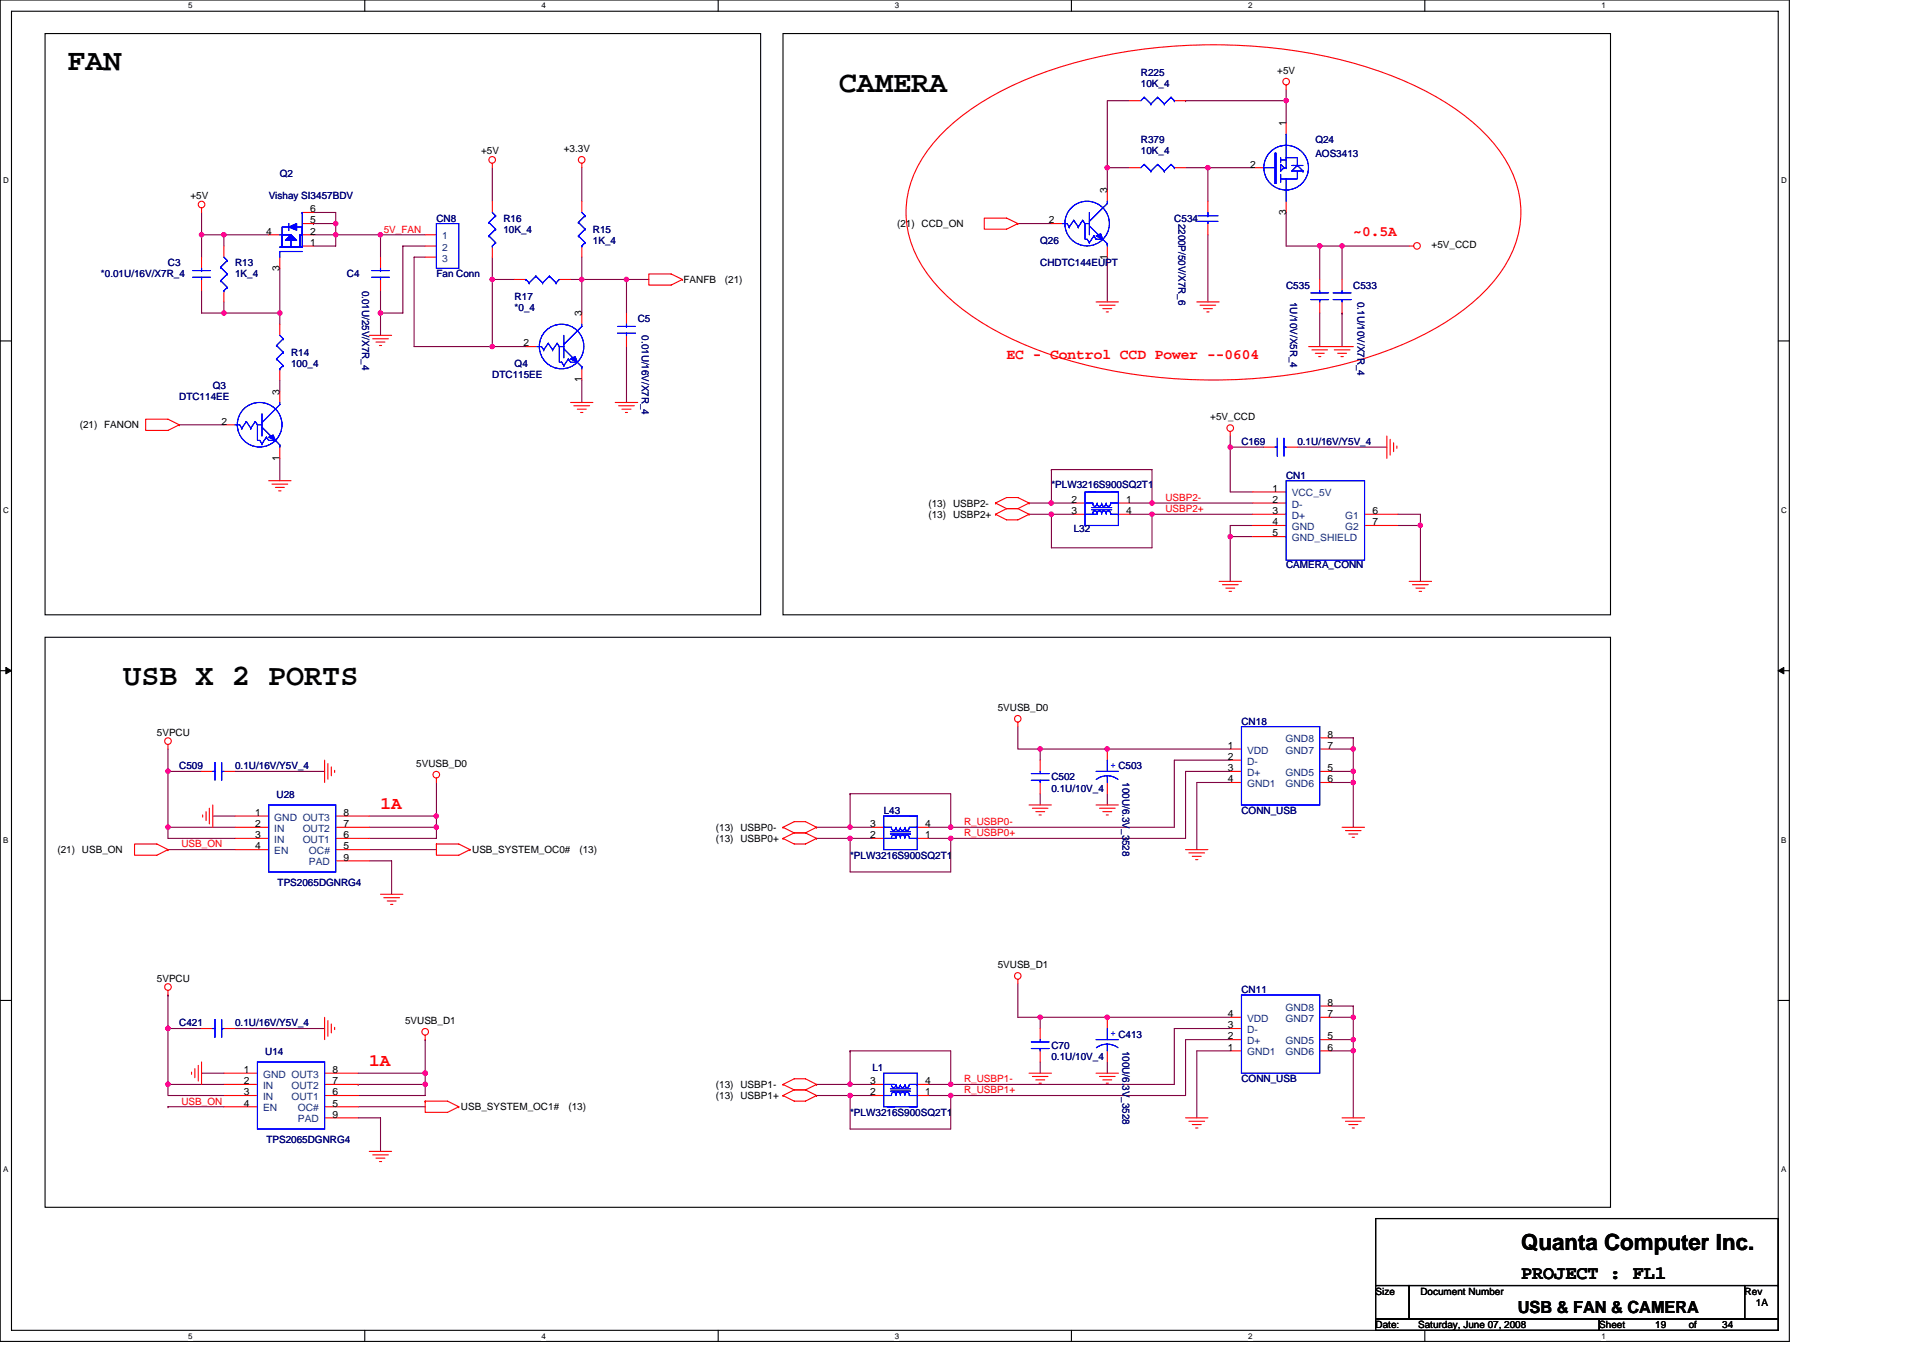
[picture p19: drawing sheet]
<svg xmlns="http://www.w3.org/2000/svg" width="297mm" height="210mm" viewBox="0 0 297 210" stroke-linecap="round" stroke-linejoin="round" font-family="sans-serif">
<defs><g id="words">
<g font-size="4.7">
<text x="10.4" y="10.8">FAN</text>
<text x="129.6" y="14.3">CAMERA</text>
<text x="19" y="105.8">USB X 2 PORTS</text>
</g>
<text font-size="3.5" x="234.9" y="193.2">Quanta Computer Inc.</text>
<text font-size="2.9" x="234.9" y="197.7">PROJECT : FL1</text>
<g font-size="2.8" fill="#f00">
<text x="58.8" y="124.9">1A</text>
<text x="57" y="164.7">1A</text>
</g>
<text font-size="2.6" x="234.4" y="202.9">USB &amp; FAN &amp; CAMERA</text>
<g font-size="2.2" fill="#f00">
<text x="209" y="36.4">~0.5A</text>
<text x="155.5" y="55.4">EC - Control CCD Power --0604</text>
</g>
<g font-size="1.5" fill="#000080">
<text x="176.2" y="11.8">R225</text>
<text x="176.2" y="13.5">10K_4</text>
<text x="176.2" y="22.1">R379</text>
<text x="176.2" y="23.9">10K_4</text>
<text x="203.2" y="22.1">Q24</text>
<text x="43.2" y="27.3">Q2</text>
<text x="203.2" y="24.2">AOS3413</text>
<text x="41.5" y="30.8">Vishay SI3457BDV</text>
<text x="67.4" y="34.2">CN8</text>
<text x="77.8" y="34.2">R16</text>
<text x="77.8" y="35.9">10K_4</text>
<text x="91.6" y="35.9">R15</text>
<text x="181.4" y="34.2">C534</text>
<text x="182" y="34.5" transform="rotate(90 182 34.5)">2200P/50V/X7R_6</text>
<text x="25.9" y="41.1">C3</text>
<text x="36.3" y="41.1">R13</text>
<text x="91.6" y="37.7">1K_4</text>
<text x="160.7" y="37.7">Q26</text>
<text x="160.7" y="41.1">CHDTC144EUPT</text>
<text x="15.6" y="42.9">*0.01U/16V/X7R_4</text>
<text x="36.3" y="42.9">1K_4</text>
<text x="53.6" y="42.9">C4</text>
<text x="56" y="44.9" transform="rotate(90 56 44.9)">0.01U/25V/X7R_4</text>
<text x="67.4" y="42.9">Fan Conn</text>
<text x="79.5" y="46.3">R17</text>
<text x="198.7" y="44.6">C535</text>
<text x="199.3" y="46.7" transform="rotate(90 199.3 46.7)">1U/10V/X5R_4</text>
<text x="209" y="44.6">C533</text>
<text x="209.7" y="46.7" transform="rotate(90 209.7 46.7)">0.1U/10V/X7R_4</text>
<text x="79.5" y="48">*0_4</text>
<text x="98.5" y="49.8">C5</text>
<text x="99.1" y="51.8" transform="rotate(90 99.1 51.8)">0.01U/16V/X7R_4</text>
<text x="45" y="54.9">R14</text>
<text x="45" y="56.7">100_4</text>
<text x="76" y="58.4">DTC115EE</text>
<text x="79.5" y="56.7">Q4</text>
<text x="27.7" y="61.8">DTC114EE</text>
<text x="32.9" y="60.1">Q3</text>
<text x="191.8" y="68.8">C169</text>
<text x="200.4" y="68.8">0.1U/16V/Y5V_4</text>
<text x="162.4" y="75.3">*PLW3216S900SQ2T1</text>
<text x="198.7" y="74">CN1</text>
<text x="165.9" y="82.2">L32</text>
<text x="198.7" y="87.8">CAMERA_CONN</text>
<text x="191.8" y="112">CN18</text>
<text x="27.7" y="118.9">C509</text>
<text x="36.3" y="118.9">0.1U/16V/Y5V_4</text>
<text x="42.7" y="123.3">U28</text>
<text x="136.5" y="125.8">L43</text>
<text x="162.4" y="120.6">C502</text>
<text x="162.4" y="122.3">0.1U/10V_4</text>
<text x="173.4" y="120.9" transform="rotate(90 173.4 120.9)">100U/6.3V_3528</text>
<text x="191.8" y="125.8">CONN_USB</text>
<text x="42.9" y="136.8">TPS2065DGNRG4</text>
<text x="131.3" y="132.7">*PLW3216S900SQ2T1</text>
<text x="191.8" y="153.4">CN11</text>
<text x="27.7" y="158.6">C421</text>
<text x="36.3" y="158.6">0.1U/16V/Y5V_4</text>
<text x="41" y="163.1">U14</text>
<text x="134.8" y="165.5">L1</text>
<text x="162.4" y="162">C70</text>
<text x="162.4" y="163.8">0.1U/10V_4</text>
<text x="173.4" y="162.4" transform="rotate(90 173.4 162.4)">100U/6.3V_3528</text>
<text x="191.8" y="167.2">CONN_USB</text>
<text x="131.3" y="172.4">*PLW3216S900SQ2T1</text>
<text x="41.1" y="176.6">TPS2065DGNRG4</text>
</g>
<g font-size="1.5">
<text x="197.3" y="11.4">+5V</text>
<text x="74.3" y="23.9">+5V</text>
<text x="87.1" y="23.5">+3.3V</text>
<text x="198.6" y="19.5" transform="rotate(-90 198.6 19.5)">1</text>
<text x="171" y="29.9" transform="rotate(-90 171 29.9)">3</text>
<text x="193.1" y="25.9">2</text>
<text x="29.4" y="30.8">+5V</text>
<text x="47.9" y="34.5">5</text>
<text x="47.9" y="32.8">6</text>
<text x="138.6" y="35.1">(21) CCD_ON</text>
<text x="162" y="34.5">2</text>
<text x="198.6" y="33.2" transform="rotate(-90 198.6 33.2)">3</text>
<text x="41.1" y="36.3">4</text>
<text x="43.2" y="41.8" transform="rotate(-90 43.2 41.8)">3</text>
<text x="47.9" y="38">1</text>
<text x="47.9" y="36.3">2</text>
<text x="171" y="40.1" transform="rotate(-90 171 40.1)">1</text>
<text x="221.1" y="38.4">+5V_CCD</text>
<text x="105.6" y="43.7">FANFB</text>
<text x="112" y="43.7">(21)</text>
<text x="80.9" y="53.5">2</text>
<text x="89.8" y="48.9" transform="rotate(-90 89.8 48.9)">3</text>
<text x="89.8" y="59.1" transform="rotate(-90 89.8 59.1)">1</text>
<text x="34.2" y="65.6">2</text>
<text x="43.2" y="61" transform="rotate(-90 43.2 61)">3</text>
<text x="186.9" y="65">+5V_CCD</text>
<text x="12.3" y="66.2">(21) FANON</text>
<text x="43.2" y="71.2" transform="rotate(-90 43.2 71.2)">1</text>
<text x="165.5" y="77.7">2</text>
<text x="174" y="77.7">1</text>
<text x="196.6" y="76">1</text>
<text x="196.6" y="77.7">2</text>
<text x="143.4" y="80">(13)</text>
<text x="143.4" y="78.3">(13)</text>
<text x="147.2" y="80">USBP2+</text>
<text x="147.2" y="78.3">USBP2-</text>
<text x="165.5" y="79.4">3</text>
<text x="174" y="79.4">4</text>
<text x="196.6" y="79.4">3</text>
<text x="196.6" y="81.2">4</text>
<text x="196.6" y="82.9">5</text>
<text x="212" y="79.4">6</text>
<text x="212" y="81.2">7</text>
<text x="24.2" y="113.7">5VPCU</text>
<text x="154.1" y="109.9">5VUSB_D0</text>
<text x="205.1" y="114">8</text>
<text x="64.3" y="118.5">5VUSB_D0</text>
<text x="189.7" y="115.7">1</text>
<text x="189.7" y="117.4">2</text>
<text x="189.7" y="119.2">3</text>
<text x="205.1" y="119.2">5</text>
<text x="205.1" y="115.7">7</text>
<text x="189.7" y="120.9">4</text>
<text x="205.1" y="120.9">6</text>
<text x="8.9" y="131.8">(21) USB_ON</text>
<text x="39.4" y="126.1">1</text>
<text x="39.4" y="127.8">2</text>
<text x="39.4" y="129.5">3</text>
<text x="39.4" y="131.3">4</text>
<text x="53.1" y="129.5">6</text>
<text x="53.1" y="127.8">7</text>
<text x="53.1" y="126.1">8</text>
<text x="53.1" y="131.3">5</text>
<text x="72.9" y="131.8">USB_SYSTEM_OC0#</text>
<text x="89.5" y="131.8">(13)</text>
<text x="110.6" y="130.1">(13) USBP0+</text>
<text x="110.6" y="128.4">(13) USBP0-</text>
<text x="134.4" y="127.8">3</text>
<text x="134.4" y="129.5">2</text>
<text x="142.9" y="127.8">4</text>
<text x="142.9" y="129.5">1</text>
<text x="53.1" y="133">9</text>
<text x="154.1" y="149.6">5VUSB_D1</text>
<text x="24.2" y="151.7">5VPCU</text>
<text x="205.1" y="155.4">8</text>
<text x="62.6" y="158.2">5VUSB_D1</text>
<text x="189.7" y="157.2">4</text>
<text x="189.7" y="158.9">3</text>
<text x="189.7" y="160.6">2</text>
<text x="205.1" y="160.6">5</text>
<text x="205.1" y="157.2">7</text>
<text x="37.7" y="165.8">1</text>
<text x="37.7" y="167.5">2</text>
<text x="51.3" y="167.5">7</text>
<text x="51.3" y="165.8">8</text>
<text x="134.4" y="167.5">3</text>
<text x="142.9" y="167.5">4</text>
<text x="189.7" y="162.3">1</text>
<text x="205.1" y="162.3">6</text>
<text x="37.7" y="169.2">3</text>
<text x="37.7" y="171">4</text>
<text x="51.3" y="169.2">6</text>
<text x="51.3" y="171">5</text>
<text x="51.3" y="172.7">9</text>
<text x="71.2" y="171.5">USB_SYSTEM_OC1#</text>
<text x="87.8" y="171.5">(13)</text>
<text x="110.6" y="169.8">(13) USBP1+</text>
<text x="110.6" y="168.1">(13) USBP1-</text>
<text x="134.4" y="169.2">2</text>
<text x="142.9" y="169.2">1</text>
<text x="212.5" y="200">Size</text>
<text x="219.4" y="200">Document Number</text>
<text x="269.5" y="200">Rev</text>
<text x="271.2" y="201.8">1A</text>
<text x="212.5" y="205.2">Date:</text>
<text x="219.1" y="205.2">Saturday, June 07, 2008</text>
<text x="247" y="205.2">Sheet</text>
<text x="255.7" y="205.2">19</text>
<text x="260.9" y="205.2">of</text>
<text x="266" y="205.2">34</text>
</g>
<g font-size="1.5" fill="#f00">
<text x="59.3" y="35.9">5V_FAN</text>
<text x="180" y="77.4">USBP2-</text>
<text x="180" y="79.1">USBP2+</text>
<text x="28" y="130.9">USB_ON</text>
<text x="148.9" y="129.2">R_USBP0+</text>
<text x="148.9" y="127.5">R_USBP0-</text>
<text x="148.9" y="167.2">R_USBP1-</text>
<text x="28" y="170.7">USB_ON</text>
<text x="148.9" y="168.9">R_USBP1+</text>
</g>
<g font-size="1.5" fill="#004080">
<text x="68.3" y="37">1</text>
<text x="68.3" y="38.7">2</text>
<text x="68.3" y="40.4">3</text>
<text x="199.5" y="76.7">VCC_5V</text>
<text x="199.5" y="78.4">D-</text>
<text x="199.5" y="80.2">D+</text>
<text x="199.5" y="81.9">GND</text>
<text x="199.5" y="83.6">GND_SHIELD</text>
<text x="207.8" y="80.2">G1</text>
<text x="207.8" y="81.9">G2</text>
<text x="192.6" y="116.4">VDD</text>
<text x="192.6" y="118.2">D-</text>
<text x="192.6" y="119.9">D+</text>
<text x="198.6" y="119.9">GND5</text>
<text x="198.6" y="116.4">GND7</text>
<text x="198.6" y="114.7">GND8</text>
<text x="192.6" y="121.6">GND1</text>
<text x="198.6" y="121.6">GND6</text>
<text x="42.4" y="126.8">GND OUT3</text>
<text x="42.4" y="128.5">IN</text>
<text x="42.4" y="130.2">IN</text>
<text x="42.4" y="132">EN</text>
<text x="46.8" y="130.2">OUT1</text>
<text x="46.8" y="128.5">OUT2</text>
<text x="47.7" y="132">OC#</text>
<text x="47.7" y="133.7">PAD</text>
<text x="192.6" y="157.9">VDD</text>
<text x="192.6" y="159.6">D-</text>
<text x="192.6" y="161.3">D+</text>
<text x="198.6" y="161.3">GND5</text>
<text x="198.6" y="157.9">GND7</text>
<text x="198.6" y="156.1">GND8</text>
<text x="40.6" y="166.5">GND OUT3</text>
<text x="192.6" y="163.1">GND1</text>
<text x="198.6" y="163.1">GND6</text>
<text x="40.6" y="168.3">IN</text>
<text x="40.6" y="170">IN</text>
<text x="40.6" y="171.7">EN</text>
<text x="45" y="170">OUT1</text>
<text x="45" y="168.3">OUT2</text>
<text x="46" y="171.7">OC#</text>
<text x="46" y="173.4">PAD</text>
</g>
<g font-size="1.5" fill="#00f">
<text x="171.6" y="118.7">+ C503</text>
<text x="171.6" y="160.1">+ C413</text>
</g>
<g font-size="1.2">
<text x="29.1" y="1.3">5</text>
<text x="83.6" y="1.3">4</text>
<text x="138.2" y="1.3">3</text>
<text x="192.8" y="1.3">2</text>
<text x="247.4" y="1.3">1</text>
<text x=".5" y="28.3">D</text>
<text x="275.1" y="28.3">D</text>
<text x=".5" y="79.2">C</text>
<text x="275.1" y="79.2">C</text>
<text x=".5" y="130.2">B</text>
<text x="275.1" y="130.2">B</text>
<text x=".5" y="181.1">A</text>
<text x="275.1" y="181.1">A</text>
<text x="29.1" y="206.8">5</text>
<text x="83.6" y="206.8">4</text>
<text x="138.2" y="206.8">3</text>
<text x="192.8" y="206.8">2</text>
<text x="247.4" y="206.8">1</text>
</g>
</g></defs>
<path d="M0 0h276.4v207.3h-276.4zM1.8 1.7h272.9v203.8h-272.9z" fill="none" stroke="#000" stroke-width=".17"/>
<g fill="#fff">
<path d="M29.1 .2h.6v1.4h-.6z"/>
<path d="M29.1 205.7h.6v1.4h-.6z"/>
</g>
<path d="M56.3 0v1.7M56.3 205.5v1.8" fill="none" stroke="#000" stroke-width=".17"/>
<g fill="#fff">
<path d="M83.6 .2h.7v1.4h-.7z"/>
<path d="M83.6 205.7h.7v1.4h-.7z"/>
</g>
<path d="M110.9 0v1.7M110.9 205.5v1.8" fill="none" stroke="#000" stroke-width=".17"/>
<g fill="#fff">
<path d="M138.2 .2h.7v1.4h-.7z"/>
<path d="M138.2 205.7h.7v1.4h-.7z"/>
</g>
<path d="M165.5 0v1.7M165.5 205.5v1.8" fill="none" stroke="#000" stroke-width=".17"/>
<g fill="#fff">
<path d="M192.8 .2h.6v1.4h-.6z"/>
<path d="M192.8 205.7h.6v1.4h-.6z"/>
</g>
<path d="M220.1 0v1.7M220.1 205.5v1.8" fill="none" stroke="#000" stroke-width=".17"/>
<g fill="#fff">
<path d="M247.4 .2h.6v1.4h-.6z"/>
<path d="M247.4 205.7h.6v1.4h-.6z"/>
<path d="M.5 27.2h.8v1.4h-.8z"/>
<path d="M275.1 27.2h.9v1.4h-.9z"/>
<path d="M.5 78.1h.8v1.4h-.8z"/>
<path d="M275.1 78.1h.9v1.4h-.9z"/>
</g>
<path d="M0 52.7h1.8M274.7 52.7h1.7" fill="none" stroke="#000" stroke-width=".17"/>
<g fill="#fff">
<path d="M.5 129.1h.8v1.4h-.8z"/>
<path d="M275.1 129.1h.8v1.4h-.8z"/>
</g>
<path d="M0 103.6h1.8M274.7 103.6h1.7" fill="none" stroke="#000" stroke-width=".17"/>
<path d="M.9 103.1l.9 .5-.9 .5zM274.7 103.6l.8-.5v1z" fill="#000" stroke="#000" stroke-width=".15"/>
<g fill="#fff">
<path d="M.5 180h.8v1.4h-.8z"/>
<path d="M275.1 180h.8v1.4h-.8z"/>
</g>
<path d="M7 5.2h110.5v89.8h-110.5zM120.9 5.2h127.9v89.8h-127.9zM7 98.5h241.8v88h-241.8zM0 154.6h1.8M274.7 154.6h1.7M212.5 188.3h62.2v10.3h-62.2zM212.5 198.6h5.2v5.2h-5.2zM217.7 198.6h51.8v5.2h-51.8zM269.5 198.6h5.2v5.2h-5.2zM212.5 203.8h34.5v1.7h-34.5zM247 203.8h27.7v1.7h-27.7z" fill="none" stroke="#000" stroke-width=".17"/>
<g fill="none" stroke="#800040" stroke-width=".17">
<path d="M174.5 15.6h-3.5v10.3M183.1 15.6h.1M183.1 15.6h15.6M198.7 13.8v1.8M198.7 15.6v3.4M31.1 32.8v3.5M31.1 36.3h.1M31.1 36.3v3.4M31.1 36.3h3.5M34.6 36.3v1.7M34.6 36.3h6.9M48.4 32.8h3.5v1.7"/>
<path d="M48.4 34.5h.1M48.4 36.3h3.5M48.4 34.5h3.5M51.9 36.3v1.7h-3.5M51.9 34.5v1.8M51.9 36.3h.1M51.9 36.3h13.8M58.8 36.3h.1M58.8 36.3v3.4M65.7 38h-3.5v10.4h-3.4v-3.5M65.7 39.7h-1.7v13.9h17.2M76 25.9v5.2"/>
<path d="M76 39.7v3.5M89.9 25.9v5.2M89.9 39.7v3.5M157.2 34.5h5.2M171 25.9h.1M171 25.9v3.5M171 39.7v7M171 25.9h3.5M183.1 25.9h3.5M186.6 25.9h6.9M186.6 25.9h.1M186.6 36.3v10.4"/>
<path d="M186.6 25.9v5.2M198.7 32.8v5.2h5.2M203.9 38h3.4M203.9 38h.1M203.9 38v5.2M207.3 38v5.2M207.3 38h.1M207.3 38h10.4M31.1 44.9v3.5h3.5M34.6 48.4h.1M34.6 46.7v1.7M34.6 48.4h8.6"/>
<path d="M43.2 48.4v1.7M43.2 58.7v1.8M43.2 41.5v6.9M58.8 48.4h.1M58.8 48.4v3.4M76 43.2h.1M76 43.2h3.5M76 43.2v10.4M88.1 43.2h1.8M89.9 43.2h.1M89.9 58.7v3.5M89.9 43.2h6.9"/>
<path d="M89.9 43.2v5.2M96.8 43.2h.1M96.8 43.2v5.2M96.8 53.6v8.6M96.8 43.2h3.4M203.9 48.4v5.2M207.3 48.4h.1M207.3 48.4v5.2M27.7 65.6h6.9M43.2 70.8v3.5M159 79.5h3.4M159 77.7h3.4"/>
<path d="M162.4 72.6h15.5v5.1M162.4 79.5h.1M162.4 79.5v5.1h15.5v-5.1M162.4 79.5h3.5M162.4 72.6h.1M162.4 77.7h3.5M162.4 72.6v5.1M174.5 79.5h3.4M174.5 77.7h3.4M177.9 77.7h.1M177.9 79.5h.1M177.9 77.7h15.6"/>
<path d="M177.9 79.5h15.6M190 69.1v6.9h3.5M190 69.1h.1M190 67.4v1.7M190 69.1h5.2M200.4 69.1h13.8M215.9 79.5h3.5v1.7M190 82.9h.1M190 82.9v6.9M190 82.9h3.5M193.5 81.2h-3.5v1.7M215.9 81.2h3.5"/>
<path d="M219.4 81.2h.1M219.4 81.2v8.6M25.9 115.7v3.5h5.2M25.9 119.2v8.6M36.3 119.2h13.8M157.2 112.3v3.4h3.5v1.8M160.7 115.7h.1M160.7 115.7h29.3M171 115.7h.1M190 119.2h-6.9v10.3h-36.2M190 117.5h-8.6v10.3h-34.5M205.6 115.7h3.4"/>
<path d="M205.6 114h3.4v1.7M205.6 119.2h3.4M209 119.2h.1M209 115.7h.1M209 115.7v12.1M25.9 127.8v1.7h10.4M25.9 127.8h.1M25.9 127.8h10.4M25.9 131.3h.1M25.9 131.3h10.4M32.9 126.1h3.4M57 131.3h10.4"/>
<path d="M57 126.1h10.4M57 127.8h10.4M57 133h3.5v5.2M67.4 126.1v3.4h-10.4M67.4 127.8h.1M67.4 120.9v5.2M67.4 126.1h.1M126.1 127.8h5.2M126.1 129.5h5.2v5.2h15.6v-5.2h-3.5M131.3 129.5h.1M131.3 122.6h.1M131.3 122.6h15.6v5.2"/>
<path d="M131.3 127.8h3.5M131.3 129.5h3.5M131.3 122.6v5.2M143.4 127.8h3.5M146.9 129.5h.1M146.9 127.8h.1M160.7 122.6v1.8M171 122.6v1.8M190 120.9h-5.1v10.4M205.6 120.9h3.4M209 120.9h.1M25.9 153.7v5.2h5.2"/>
<path d="M25.9 153.7h.1M25.9 158.9v8.7M36.3 158.9h13.8M157.2 152v5.2h3.5M160.7 157.2h.1M160.7 157.2v1.7M160.7 157.2h29.3M171 157.2h.1M190 158.9h-8.6v8.7h-34.5M205.6 155.4h3.4v1.8M205.6 157.2h3.4M209 157.2h.1"/>
<path d="M209 157.2v15.5M25.9 171h.1M25.9 167.6h8.7M25.9 167.6v1.7h8.7M25.9 167.6h.1M25.9 171h8.7M31.1 165.8h3.5M55.3 171h10.4M55.3 165.8h10.4M55.3 167.6h.1M55.3 172.7h3.5v5.2M55.3 167.6h10.4"/>
<path d="M65.7 167.6v1.7h-10.4M65.7 160.6h.1M65.7 165.8h.1M65.7 160.6v7M126.1 169.3h5.2v5.2h15.6v-5.2h-3.5M126.1 167.6h5.2M131.3 162.4h15.6v5.2M131.3 167.6h3.5M131.3 169.3h.1M131.3 162.4h.1M131.3 162.4v5.2M131.3 169.3h3.5"/>
<path d="M143.4 167.6h3.5M146.9 167.6h.1M146.9 169.3h.1M160.7 164.1v1.7M171 164.1v1.7M190 162.4h-5.1v10.3M190 160.6h-6.9v8.7h-36.2M205.6 160.6h3.4M205.6 162.4h3.4M209 160.6h.1M209 162.4h.1"/>
</g>
<g fill="#f0f" stroke="#f0f" stroke-width=".17">
<circle cx="43.2" cy="48.4" r=".34"/>
<circle cx="34.6" cy="48.4" r=".34"/>
<circle cx="58.8" cy="48.4" r=".34"/>
<circle cx="34.6" cy="36.3" r=".33"/>
<circle cx="31.1" cy="36.3" r=".33"/>
<circle cx="51.9" cy="34.5" r=".34"/>
<circle cx="58.8" cy="36.3" r=".33"/>
<circle cx="76" cy="53.5" r=".33"/>
<circle cx="76" cy="43.2" r=".34"/>
<circle cx="96.8" cy="43.2" r=".34"/>
<circle cx="89.8" cy="43.2" r=".34"/>
<circle cx="25.9" cy="119.2" r=".34"/>
<circle cx="25.9" cy="127.8" r=".34"/>
<circle cx="160.7" cy="157.2" r=".33"/>
<circle cx="146.9" cy="129.5" r=".34"/>
<circle cx="146.9" cy="127.8" r=".34"/>
<circle cx="209" cy="157.2" r=".33"/>
<circle cx="131.3" cy="129.5" r=".34"/>
<circle cx="131.3" cy="127.8" r=".34"/>
<circle cx="171" cy="157.2" r=".33"/>
<circle cx="171" cy="115.7" r=".34"/>
<circle cx="146.9" cy="167.5" r=".34"/>
<circle cx="160.7" cy="115.7" r=".34"/>
<circle cx="131.3" cy="169.3" r=".34"/>
<circle cx="209" cy="119.2" r=".34"/>
<circle cx="209" cy="120.9" r=".34"/>
<circle cx="146.9" cy="169.3" r=".34"/>
<circle cx="209" cy="160.6" r=".34"/>
<circle cx="209" cy="162.3" r=".34"/>
<circle cx="131.3" cy="167.5" r=".34"/>
<circle cx="209" cy="115.7" r=".34"/>
<circle cx="25.9" cy="167.5" r=".34"/>
<circle cx="190" cy="82.9" r=".34"/>
<circle cx="162.4" cy="79.4" r=".33"/>
<circle cx="219.4" cy="81.2" r=".34"/>
<circle cx="177.9" cy="77.7" r=".34"/>
<circle cx="177.9" cy="79.4" r=".33"/>
<circle cx="162.4" cy="77.7" r=".34"/>
<circle cx="67.4" cy="127.8" r=".34"/>
<circle cx="25.9" cy="158.9" r=".34"/>
<circle cx="65.7" cy="165.8" r=".33"/>
<circle cx="65.7" cy="167.5" r=".34"/>
<circle cx="67.4" cy="126.1" r=".34"/>
<circle cx="190" cy="69.1" r=".34"/>
<circle cx="51.9" cy="36.3" r=".33"/>
<circle cx="207.3" cy="38" r=".34"/>
<circle cx="203.9" cy="38" r=".34"/>
<circle cx="171" cy="25.9" r=".34"/>
<circle cx="186.6" cy="25.9" r=".34"/>
<circle cx="198.7" cy="15.5" r=".34"/>
</g>
<g fill="none" stroke="#f00" stroke-width=".17">
<path d="M146.4 19.7a45.3 45.3 0 0 1 17.1-9.2 83.1 83.1 0 0 1 47.9 0 45.3 45.3 0 0 1 17 9.2 19.2 19.2 0 0 1 6.4 11.3 16.6 16.6 0 0 1-4.9 13.4 40.7 40.7 0 0 1-15.9 9.9 82.3 82.3 0 0 1-45.1 2.4 54.7 54.7 0 0 1-19.1-8.1 24.2 24.2 0 0 1-8.9-10.6 15.3 15.3 0 0 1 2.8-15.3l1.3-1.5zM174.5 15.6h1.7M181.4 15.6h1.7M198.7 13.1v.7M198.7 19v1.7M31.1 32.1v.7M31.1 39.7v1.8M34.6 38v1.7M41.5 36.3h1.7M43.2 39.7v1.8M46.7 38h1.7M46.7 36.3h1.7"/>
<path d="M46.7 34.5h1.7M46.7 32.8h1.7M58.8 39.7v1.8M65.7 38h1.7M65.7 36.3h1.7M65.7 39.7h1.7M76 25.2v.7M76 31.1v1.7M76 38v1.7M89.9 25.2v.7M89.9 31.1v1.7M89.9 38v1.7"/>
<path d="M152 33.7h3.5l1.7 .8-1.7 .9h-3.5zM157.2 34.5h.1M162.4 34.5h1.7M171 29.4v1.7M171 38v1.7M174.5 25.9h1.7M181.4 25.9h1.7M186.6 31.1v1.7M186.6 34.5v1.8M193.5 25.9h1.7M198.7 31.1v1.7M217.7 38h.7"/>
<path d="M31.1 43.2v1.7M34.6 44.9v1.8M43.2 50.1v1.7M43.2 57v1.7M57 51.8h3.5M57.6 52.3h2.4M58.1 52.9h1.4M58.6 53.4h.3M58.8 43.2v1.7M79.5 43.2h1.7M81.2 53.6h1.7M86.4 43.2h1.7"/>
<path d="M89.9 48.4v1.7M89.9 57v1.7M96.8 48.4v1.7M96.8 51.8v1.8M100.2 42.3h3.5l1.7 .9-1.7 .8h-3.5zM105.4 43.2h.1M169.3 46.7h3.5M169.8 47.2h2.5M170.3 47.7h1.4M170.9 48.2h.3M184.9 46.7h3.4M185.4 47.2h2.4"/>
<path d="M185.9 47.7h1.4M186.4 48.2h.3M202.1 53.6h6.9M202.6 54.1h2.5M203.2 54.6h1.4M203.7 55.1h.3M203.9 43.2v1.7M203.9 46.7v1.7M206.1 54.1h2.4M206.6 54.6h1.4M207.1 55.1h.4M207.3 43.2v1.7"/>
<path d="M207.3 46.7v1.7M22.5 64.8h3.4l1.8 .8-1.8 .9h-3.4zM27.7 65.6h.1M34.6 65.6h1.7M41.5 74.3h3.5M42 74.8h2.4M42.5 75.3h1.4M43 75.8h.4M43.2 60.5v1.7M43.2 69.1v1.7M88.1 62.2h3.5M88.6 62.7h2.5"/>
<path d="M89.2 63.2h1.3M89.7 63.7h.3M95 62.2h3.5M95.6 62.7h2.4M96.1 63.2h1.4M96.6 63.7h.3M153.8 79.5l1.7 .8h1.7l1.8-.8M153.8 79.5h.1M153.8 77.7l1.7-.8h1.7l1.8 .8M153.8 77.7h.1M153.8 77.7l1.7 .9M155.5 78.6h1.7"/>
<path d="M155.5 78.6l-1.7 .9M157.2 78.6l1.8 .9M159 79.5h.1M159 77.7h.1M159 77.7l-1.8 .9M165.9 77.7h1.7M165.9 79.5h1.7M172.8 77.7h1.7M172.8 79.5h1.7M190 66.7v.7M193.5 76h5.2M193.5 77.7h5.2"/>
<path d="M193.5 79.5h5.2M195.2 69.1h1.8M198.7 69.1h1.7M210.8 79.5h5.1M214.2 67.4v3.4M214.7 67.9v2.4M215.3 68.4v1.4M215.8 68.9v.4M188.3 89.8h3.5M188.8 90.3h2.5M189.4 90.9h1.3M189.9 91.4h.3"/>
<path d="M193.5 81.2h5.2M193.5 82.9h5.2M210.8 81.2h5.1M217.7 89.8h3.4M218.2 90.3h2.4M218.7 90.9h1.4M219.2 91.4h.4M25.9 115v.7M31.1 119.2h1.8M34.6 119.2h1.7M50.1 117.5v3.4M50.6 118v2.4"/>
<path d="M51.2 118.5v1.4M51.7 119v.4M157.2 111.6v.7M160.7 117.5v1.7M171 115.7v1.8M190 115.7h1.8M190 117.5h1.8M190 119.2h1.8M203.9 115.7h1.7M203.9 119.2h1.7M203.9 114h1.7M20.8 130.4h3.4l1.7 .9-1.7 .8h-3.4z"/>
<path d="M25.9 131.3h.1M31.3 125.9v.4M31.8 125.4v1.4M32.3 124.9v2.4M32.9 124.4v3.4M36.3 126.1h5.2M36.3 127.8h5.2M36.3 129.5h5.2M36.3 131.3h5.2M51.9 126.1h5.1M51.9 127.8h5.1M51.9 129.5h5.1"/>
<path d="M51.9 131.3h5.1M51.9 133h5.1M58.8 138.2h3.4M59.3 138.7h2.4M59.8 139.2h1.4M60.3 139.7h.4M67.4 130.4h3.5l1.7 .9M67.4 130.4v1.7h3.5l1.7-.8M67.4 130.4h.1M67.4 120.2v.7M72.6 131.3h.1M120.9 129.5l1.8 .9h1.7l1.7-.9"/>
<path d="M120.9 129.5h.1M120.9 127.8l1.8-.8h1.7l1.7 .8M120.9 127.8h.1M120.9 127.8l1.8 .9M122.7 128.7h1.7M122.7 128.7l-1.8 .8M124.4 128.7l1.7 .8M126.1 129.5h.1M126.1 127.8h.1M126.1 127.8l-1.7 .9M134.8 127.8h1.7M134.8 129.5h1.7"/>
<path d="M141.7 127.8h1.7M141.7 129.5h1.7M159 124.4h3.4M159.5 124.9h2.4M160 125.4h1.4M160.5 125.9h.3M160.7 120.9v1.7M169.3 124.4h3.5M169.8 124.9h2.5M170.3 125.4h1.4M170.9 125.9h.3M171 120.9v1.7"/>
<path d="M183.1 131.3h3.5M183.6 131.8h2.5M184.2 132.3h1.3M184.7 132.8h.3M190 120.9h1.8M203.9 120.9h1.7M207.3 127.8h3.5M207.8 128.3h2.4M208.3 128.9h1.4M208.9 129.4h.3M25.9 153v.7M31.1 158.9h1.8"/>
<path d="M34.6 158.9h1.7M50.1 157.2v3.4M50.6 157.7v2.4M51.2 158.2v1.4M51.7 158.7v.4M65.7 160v.6M157.2 151.3v.7M160.7 158.9v1.7M171 157.2v1.7M190 157.2h1.8M190 158.9h1.8M203.9 157.2h1.7"/>
<path d="M203.9 155.4h1.7M29.6 165.7v.3M30.1 165.1v1.4M30.6 164.6v2.4M31.1 164.1v3.5M34.6 169.3h5.2M34.6 167.6h5.2M34.6 165.8h5.2M34.6 171h5.2M50.1 169.3h5.2M50.1 167.6h5.2M50.1 165.8h5.2"/>
<path d="M50.1 171h5.2M50.1 172.7h5.2M57 177.9h3.5M57.6 178.4h2.4M58.1 178.9h1.4M58.6 179.5h.3M65.7 170.1h3.4l1.8 .9M65.7 170.1v1.8h3.4l1.8-.9M65.7 170.1h.1M70.9 171h.1M120.9 169.3l1.8 .8h1.7l1.7-.8M120.9 169.3h.1"/>
<path d="M120.9 167.6l1.8-.9h1.7l1.7 .9M120.9 167.6h.1M120.9 167.6l1.8 .8M122.7 168.4h1.7M122.7 168.4l-1.8 .9M124.4 168.4l1.7 .9M126.1 169.3h.1M126.1 167.6h.1M126.1 167.6l-1.7 .8M134.8 169.3h1.7M134.8 167.6h1.7M141.7 169.3h1.7"/>
<path d="M141.7 167.6h1.7M159 165.8h3.4M159.5 166.3h2.4M160 166.9h1.4M160.5 167.4h.3M160.7 162.4v1.7M169.3 165.8h3.5M169.8 166.3h2.5M170.3 166.9h1.4M170.9 167.4h.3M171 162.4v1.7M183.1 172.7h3.5"/>
<path d="M183.6 173.2h2.5M184.2 173.8h1.3M184.7 174.3h.3M190 160.6h1.8M190 162.4h1.8M203.9 160.6h1.7M203.9 162.4h1.7M207.3 172.7h3.5M207.8 173.2h2.4M208.3 173.8h1.4M208.9 174.3h.3"/>
<circle cx="198.7" cy="12.6" r=".51"/>
<circle cx="31.1" cy="31.6" r=".51"/>
<circle cx="76" cy="24.7" r=".51"/>
<circle cx="89.8" cy="24.7" r=".51"/>
<circle cx="218.9" cy="38" r=".51"/>
<circle cx="190" cy="66.1" r=".51"/>
<circle cx="25.9" cy="114.5" r=".51"/>
<circle cx="67.4" cy="119.7" r=".51"/>
<circle cx="157.2" cy="111.1" r=".51"/>
<circle cx="25.9" cy="152.5" r=".51"/>
<circle cx="65.7" cy="159.4" r=".51"/>
<circle cx="157.2" cy="150.8" r=".51"/>
</g>
<g fill="none" stroke="#00f" stroke-width=".17">
<path d="M176.7 15h.1M176.7 15l-.5 .6M176.7 15l1.1 1.1M177.8 16.1h.1M178.8 15h.1M178.8 15l-1 1.1M178.8 15l1 1.1M179.8 16.1h.1M180.9 15h.1M180.9 15l-1.1 1.1M180.9 15l.5 .6M181.4 15.6h.1"/>
<path d="M34.6 39.7l.5 .6M43.2 38.2h3.5M43.2 36.3h1.8v.7M43.6 36.4v1.6M43.6 36.3v1.9M43.6 36.3h1.4v1.9M44.6 34.5v1.1M44.6 35.1h-1v1.2M45.8 35.1h.9v1.2M46.7 36.3h-.4v1.7M46.7 36.3h-.4v1.9M46.7 38.9h-3.5v.8"/>
<path d="M46.7 32.8h.1M46.7 32.8v5.2M67.4 34.5h3.5v7h-3.5zM75.5 34.4h.1M75.5 36.4h.1M75.5 34.4l1.1 1M75.5 36.4l1.1 1.1M76 38h.1M76 32.8l.6 .5M76.6 33.3h.1M76.6 35.4h.1M76.6 37.5h.1"/>
<path d="M76.6 33.3l-1.1 1.1M76.6 35.4l-1.1 1M76.6 37.5l-.6 .5M89.3 34.4h.1M89.3 36.4h.1M89.3 34.4l1.1 1M89.3 36.4l1.1 1.1M89.9 38h.1M89.9 32.8l.5 .5M90.4 33.3h.1M90.4 35.4h.1M90.4 37.5h.1"/>
<path d="M90.4 33.3l-1.1 1.1M90.4 35.4l-1.1 1M90.4 37.5l-.5 .5M164.1 34.5h.7l.4 .6M165.2 35.1h.1M165.9 34h.1M165.9 34l-.7 1.1M165.9 34l.7 1.1M166.6 35.1h.1M167.2 34h.1M167.2 34l-.6 1.1M167.2 34l.4 .5"/>
<path d="M167.6 34.5h.7M167.6 34.5v2.5h.3l.4 .5M168.3 32.8v3.5M168.3 37.5h.1M168.3 34.9l1.4 1.4M169 36.4h.1M169 36.4l.3 .6h1l.7 .7M169 36.4l-.7 1.1M169.7 36.3h.1M171 37.7v.3M171 37.7h.1M171 31.1v.4l-2.7 2.7"/>
<path d="M176.7 25.4h.1M176.7 25.4l-.5 .5M176.7 25.4l1.1 1M177.8 26.4h.1M178.8 25.4h.1M178.8 25.4l-1 1M178.8 25.4l1 1M179.8 26.4h.1M180.9 25.4h.1M180.9 25.4l-1.1 1M180.9 25.4l.5 .5M181.4 25.9h.1"/>
<path d="M185 33.3h3.1M185 34.2h3.1M186.6 34.2v.3M186.6 33.3h.1M186.6 32.8v.5M195.2 25.9h1.8M197 23.7h.1v4.6h-.1zM197.8 27.6h.9M197.8 26.9v1.3M197.8 24.7h.9M197.8 24.4v.7M197.8 25.4l.5 .5-.5 .5z"/>
<path d="M198.3 25.9h.1M198.3 25.9h.4M198.7 20.7v5.2M198.7 27.6v3.5M198.7 24.4h1.7v1.2M198.7 25.9h.1M199.5 25.6h.4M199.7 25.6h1.6M200.4 26.4v1.2h-1.7M200.4 25.6l-.9 .8h1.8M200.4 25.6h.1M200.4 25.6l.9 .8"/>
<path d="M201.3 26.4h.1M29.8 41.8h2.7M29.8 42.8h2.7M31.1 42.8v.4M31.1 41.8h.1M31.1 41.5v.3M34.1 41.3h.1M34.1 43.4h.1M34.1 41.3l1 1M34.1 43.4l1 1M34.6 44.9h.1M35.1 40.3h.1"/>
<path d="M35.1 42.3h.1M35.1 44.4h.1M35.1 40.3l-1 1M35.1 42.3l-1 1.1M35.1 44.4l-.5 .5M42.7 53.4h.1M42.7 55.5h.1M42.7 53.4l1 1M42.7 55.5l1 1M43.2 57h.1M43.2 51.8l.5 .5M43.7 52.3h.1"/>
<path d="M43.7 54.4h.1M43.7 56.5h.1M43.7 52.3l-1 1.1M43.7 54.4l-1 1.1M43.7 56.5l-.5 .5M57.4 41.8h2.8M57.4 42.8h2.8M58.8 42.8v.4M58.8 41.8h.1M58.8 41.5v.3M81.2 43.2h.1M81.2 43.2l.5 .5"/>
<path d="M81.7 43.7h.1M82.8 42.7h.1M82.8 42.7l1 1M82.8 42.7l-1.1 1M82.9 53.6h.7l.4 .5M83.8 43.7h.1M84 54.1h.1M84.7 53h.1M84.7 53l-.7 1.1M84.7 53l.7 1.1M84.9 42.7h.1M84.9 42.7l1 1"/>
<path d="M84.9 42.7l-1.1 1M85.4 54.1h.1M85.9 43.7h.1M86.1 53h.1M86.1 53l-.7 1.1M86.1 53l.3 .6M86.4 53.6h.7M86.4 53.6v2.4h.4l.3 .5M86.4 43.2l-.5 .5M87.1 51.8v3.5M87.1 56.5h.1M87.1 53.9l1.4 1.4"/>
<path d="M87.8 55.5h.1M87.8 55.5l.3 .5h1.1l.7 .7M87.8 55.5l-.7 1M88.5 55.3h.1M89.9 56.7v.3M89.9 56.7h.1M89.9 50.1v.3l-2.8 2.8M95.4 50.4h2.7M95.4 51.5h2.7M96.8 51.5v.3M96.8 50.4h.1M96.8 50.1v.3"/>
<path d="M202.5 46.3h2.7M202.5 45.3h2.7M203.9 44.9v.4M203.9 46.3h.1M203.9 46.3v.4M205.9 46.3h2.8M205.9 45.3h2.8M207.3 44.9v.4M207.3 46.3h.1M207.3 46.3v.4M36.3 65.6h.7l.4 .6M37.4 66.2h.1"/>
<path d="M38.1 65.1h.1M38.1 65.1l-.7 1.1M38.1 65.1l.6 1.1M38.7 66.2h.1M39.4 65.1h.1M39.4 65.1l-.7 1.1M39.4 65.1l.4 .5M39.8 65.6h.7M39.8 65.6v2.5h.3l.4 .5M40.5 63.9v3.5M40.5 68.6h.1M40.5 66l1.3 1.4"/>
<path d="M41.1 67.5h.1M41.1 67.5l.4 .6h1l.7 .6M41.1 67.5l-.6 1.1M41.8 67.4h.1M43.2 68.7v.4M43.2 68.7h.1M43.2 62.2v.3l-2.7 2.8M167.6 76h5.2v5.2h-5.2zM167.6 77.7h1.2v.2M167.6 79.5h1.7M168.1 76h1.2M168.6 78.8h3.1"/>
<path d="M168.6 78.4h3.1M168.8 77.9a.33 .33 0 0 0 .3 .3 .33 .33 0 0 0 .4-.3M169.5 79.3a.33 .33 0 0 0-.4-.3 .33 .33 0 0 0-.3 .3v.2M169.5 77.7v.2M169.5 77.9a.34 .34 0 0 0 .3 .3 .34 .34 0 0 0 .4-.3M170.2 79.3a.36 .36 0 0 0-.5-.3 .36 .36 0 0 0-.2 .5M170.2 77.7v.2M170.2 77.9a.34 .34 0 0 0 .3 .3 .34 .34 0 0 0 .4-.3M170.9 79.3a.36 .36 0 0 0-.5-.3 .36 .36 0 0 0-.2 .5M170.9 77.7v.2M170.9 77.9a.33 .33 0 0 0 .3 .3 .33 .33 0 0 0 .3-.3M170.9 79.5a.37 .37 0 0 1 .3-.5 .37 .37 0 0 1 .4 .5h1.2"/>
<path d="M171.6 76h1.2M172.8 77.7h-1.2v.2M172.8 79.5h.1M197 69.1h.3M197.3 67.7v2.8M198.3 67.7v2.8M198.3 69.1h.1M198.3 69.1h.4M198.7 74.3h12.1v12.3h-12.1zM32.9 119.2h.3M33.2 117.8v2.8M34.2 117.8v2.8"/>
<path d="M34.2 119.2h.1M34.2 119.2h.4M159.3 119.5h2.7M160.7 119.2v.3M169.3 119.2h3.5M171 119.9l1.1 .2 .6 .3M171 119.9l-1 .2-.7 .3M171 119.9v1M171 117.5v1.7M191.8 112.3h12.1v12.1h-12.1zM41.5 124.4h10.4v10.3h-10.4zM136.5 126.1h5.2v5.2h-5.2z"/>
<path d="M136.5 127.8h1.2v.2M136.5 129.5h1.7M137 126.1h1.2M137.5 128.9h3.1M137.5 128.5h3.1M137.7 128a.35 .35 0 0 0 .4 .3 .35 .35 0 0 0 .3-.3 .33 .33 0 0 0 .3 .3 .33 .33 0 0 0 .4-.3M138.4 129.3a.36 .36 0 0 0-.5-.3 .36 .36 0 0 0-.2 .5M138.4 127.8v.2M138.4 129.4v.1M138.4 129.3a.33 .33 0 0 1 .3-.3 .33 .33 0 0 1 .4 .3M139.1 127.8v.2M139.1 128a.34 .34 0 0 0 .3 .3 .34 .34 0 0 0 .4-.3"/>
<path d="M139.8 129.3a.36 .36 0 0 0-.5-.3 .36 .36 0 0 0-.2 .5M139.8 127.8v.2M139.8 128a.33 .33 0 0 0 .3 .3 .33 .33 0 0 0 .3-.3M139.8 129.5a.36 .36 0 0 1 .1-.4 .36 .36 0 0 1 .4 0l.2 .4h1.2M140.5 126.1h1.2M141.7 127.8h-1.2v.2M141.7 129.5h.1M159.3 120.6h2.7M160.7 120.6h.1M160.7 120.6v.3M32.9 158.9h.3M33.2 157.5v2.8"/>
<path d="M34.2 157.5v2.8M34.2 158.9h.1M34.2 158.9h.4M171 158.9v1.7M191.8 153.7h12.1v12.1h-12.1zM39.8 164.1h10.3v10.4h-10.3zM136.5 165.8h5.2v5.2h-5.2zM136.5 167.6h1.7M137 171h1.2M137.5 168.2h3.1M137.5 168.6h3.1M137.7 169.1v.2h-1.2"/>
<path d="M137.7 169.1a.35 .35 0 0 1 .4-.3 .35 .35 0 0 1 .3 .3 .33 .33 0 0 1 .3-.3 .33 .33 0 0 1 .4 .3M137.7 167.6a.35 .35 0 0 0 .3 .4 .35 .35 0 0 0 .4-.3M138.4 169.1v.2M138.4 167.6v.1M138.4 167.7a.33 .33 0 0 0 .3 .3 .33 .33 0 0 0 .4-.3M139.1 169.1v.2M139.1 169.1a.34 .34 0 0 1 .3-.3 .34 .34 0 0 1 .4 .3M139.1 167.6a.35 .35 0 0 0 .2 .4 .35 .35 0 0 0 .5-.3M139.8 169.1v.2M139.8 169.1a.33 .33 0 0 1 .3-.3 .33 .33 0 0 1 .3 .3M139.8 167.6a.36 .36 0 0 0 .3 .4 .36 .36 0 0 0 .4-.4h1.2M140.5 169.1v.2h1.2"/>
<path d="M140.5 171h1.2M141.7 167.6h.1M159.3 162h2.7M159.3 161h2.7M160.7 160.6v.4M160.7 162h.1M160.7 162v.4M169.3 160.6h3.5M171 161.3l1.1 .2 .6 .4M171 161.3l-1 .2-.6 .4M171 161.3v1.1"/>
<circle cx="167.9" cy="34.5" r="3.4"/>
<circle cx="198.7" cy="25.9" r="3.5"/>
<circle cx="86.7" cy="53.5" r="3.4"/>
<circle cx="40.1" cy="65.6" r="3.4"/>
</g>
<g fill="#00f" stroke="#00f" stroke-width=".17">
<path d="M45 36.3l.8 .8h-1.7z" fill-rule="evenodd"/>
<path d="M44.6 35.1l1.2-.6v1.1z" fill-rule="evenodd"/>
<path d="M45 36.3l.8 .8h-1.7z" fill-rule="evenodd"/>
<path d="M44.6 35.1l1.2-.6v1.1z" fill-rule="evenodd"/>
<path d="M169.3 36.4l.7-.3 .3 .9z" fill-rule="evenodd"/>
<path d="M169.3 36.4l.7-.3 .3 .9z" fill-rule="evenodd"/>
<path d="M41.5 67.5l.7-.3 .3 .9z" fill-rule="evenodd"/>
<path d="M41.5 67.5l.7-.3 .3 .9z" fill-rule="evenodd"/>
<path d="M88.1 55.5l.7-.4 .4 .9z" fill-rule="evenodd"/>
<path d="M88.1 55.5l.7-.4 .4 .9z" fill-rule="evenodd"/>
</g>
<use href="#words"/>
</svg>
